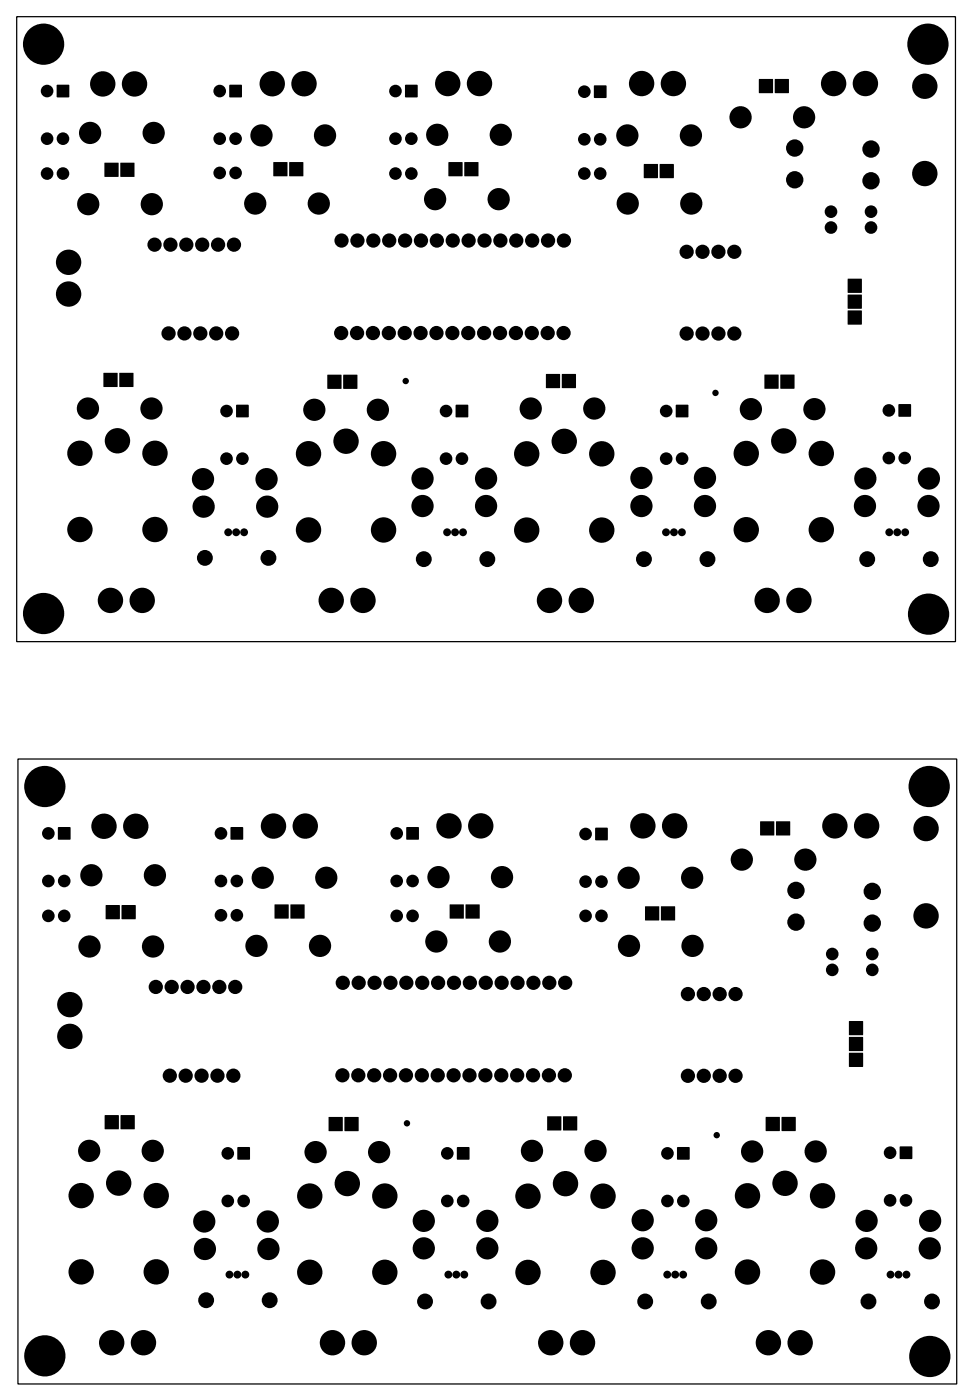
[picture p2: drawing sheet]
<svg xmlns="http://www.w3.org/2000/svg" width="156mm" height="224mm" viewBox="0 0 156 224" stroke-linecap="round" stroke-linejoin="round" font-family="sans-serif">
<g fill="#000">
<path d="M9.1 13.6h1.9v1.9h-1.9z" fill-rule="evenodd"/>
<path d="M36.7 13.6h1.9v1.9h-1.9z" fill-rule="evenodd"/>
<path d="M64.8 13.6h1.9v1.9h-1.9z" fill-rule="evenodd"/>
<path d="M95 13.7h1.9v1.9h-1.9z" fill-rule="evenodd"/>
<path d="M121.4 12.7h2.2v2.2h-2.2z" fill-rule="evenodd"/>
<path d="M123.9 12.7h2.2v2.2h-2.2z" fill-rule="evenodd"/>
<path d="M16.7 26.1h2.2v2.2h-2.2z" fill-rule="evenodd"/>
<path d="M19.3 26.1h2.2v2.2h-2.2z" fill-rule="evenodd"/>
<path d="M43.7 26h2.2v2.2h-2.2z" fill-rule="evenodd"/>
<path d="M46.3 26h2.2v2.2h-2.2z" fill-rule="evenodd"/>
<path d="M71.7 26h2.2v2.2h-2.2z" fill-rule="evenodd"/>
<path d="M74.3 26h2.2v2.2h-2.2z" fill-rule="evenodd"/>
<path d="M103 26.3h2.2v2.2h-2.2z" fill-rule="evenodd"/>
<path d="M105.5 26.3h2.2v2.2h-2.2z" fill-rule="evenodd"/>
<path d="M16.6 59.7h2.2v2.2h-2.2z" fill-rule="evenodd"/>
<path d="M19.1 59.7h2.2v2.2h-2.2z" fill-rule="evenodd"/>
<path d="M52.4 60h2.2v2.2h-2.2z" fill-rule="evenodd"/>
<path d="M54.9 60h2.2v2.2h-2.2z" fill-rule="evenodd"/>
<path d="M87.3 59.9h2.2v2.2h-2.2z" fill-rule="evenodd"/>
<path d="M89.8 59.9h2.3v2.2h-2.3z" fill-rule="evenodd"/>
<path d="M122.2 60h2.3v2.2h-2.3z" fill-rule="evenodd"/>
<path d="M124.8 60h2.2v2.2h-2.2z" fill-rule="evenodd"/>
<path d="M135.6 44.6h2.2v2.2h-2.2z" fill-rule="evenodd"/>
<path d="M135.6 47.2h2.2v2.2h-2.2z" fill-rule="evenodd"/>
<path d="M135.6 49.7h2.2v2.2h-2.2z" fill-rule="evenodd"/>
<path d="M37.8 64.8h1.9v1.9h-1.9z" fill-rule="evenodd"/>
<path d="M72.9 64.8h1.9v1.9h-1.9z" fill-rule="evenodd"/>
<path d="M108.1 64.8h1.9v1.9h-1.9z" fill-rule="evenodd"/>
<path d="M143.7 64.7h1.9v1.9h-1.9z" fill-rule="evenodd"/>
<path d="M9.3 132.4h1.9v1.9h-1.9z" fill-rule="evenodd"/>
<path d="M36.9 132.4h1.9v1.9h-1.9z" fill-rule="evenodd"/>
<path d="M65 132.4h1.9v1.9h-1.9z" fill-rule="evenodd"/>
<path d="M95.2 132.5h1.9v1.9h-1.9z" fill-rule="evenodd"/>
<path d="M121.6 131.4h2.2v2.3h-2.2z" fill-rule="evenodd"/>
<path d="M124.1 131.4h2.2v2.3h-2.2z" fill-rule="evenodd"/>
<path d="M16.9 144.8h2.2v2.3h-2.2z" fill-rule="evenodd"/>
<path d="M19.5 144.8h2.2v2.3h-2.2z" fill-rule="evenodd"/>
<path d="M43.9 144.7h2.2v2.3h-2.2z" fill-rule="evenodd"/>
<path d="M46.5 144.7h2.2v2.3h-2.2z" fill-rule="evenodd"/>
<path d="M71.9 144.7h2.2v2.3h-2.2z" fill-rule="evenodd"/>
<path d="M74.5 144.7h2.2v2.3h-2.2z" fill-rule="evenodd"/>
<path d="M103.2 145h2.2v2.3h-2.2z" fill-rule="evenodd"/>
<path d="M105.7 145h2.2v2.3h-2.2z" fill-rule="evenodd"/>
<path d="M16.8 178.4h2.2v2.3h-2.2z" fill-rule="evenodd"/>
<path d="M19.3 178.4h2.2v2.3h-2.2z" fill-rule="evenodd"/>
<path d="M52.6 178.7h2.2v2.3h-2.2z" fill-rule="evenodd"/>
<path d="M55.1 178.7h2.2v2.3h-2.2z" fill-rule="evenodd"/>
<path d="M87.5 178.6h2.2v2.3h-2.2z" fill-rule="evenodd"/>
<path d="M90 178.6h2.3v2.3h-2.3z" fill-rule="evenodd"/>
<path d="M122.4 178.7h2.3v2.3h-2.3z" fill-rule="evenodd"/>
<path d="M125 178.7h2.2v2.3h-2.2z" fill-rule="evenodd"/>
<path d="M135.8 163.4h2.2v2.2h-2.2z" fill-rule="evenodd"/>
<path d="M135.8 165.9h2.2v2.3h-2.2z" fill-rule="evenodd"/>
<path d="M135.8 168.5h2.2v2.2h-2.2z" fill-rule="evenodd"/>
<path d="M38 183.6h1.9v1.9h-1.9z" fill-rule="evenodd"/>
<path d="M73.1 183.6h1.9v1.9h-1.9z" fill-rule="evenodd"/>
<path d="M108.3 183.6h1.9v1.9h-1.9z" fill-rule="evenodd"/>
<path d="M143.9 183.5h1.9v1.9h-1.9z" fill-rule="evenodd"/>
<circle cx="7" cy="7.1" r="3.3"/>
<circle cx="7.5" cy="14.6" r="1.01"/>
<circle cx="16.4" cy="13.4" r="2.03"/>
<circle cx="21.5" cy="13.4" r="2.03"/>
<circle cx="35.1" cy="14.6" r="1.01"/>
<circle cx="43.5" cy="13.4" r="2.03"/>
<circle cx="48.6" cy="13.4" r="2.03"/>
<circle cx="63.2" cy="14.6" r="1.01"/>
<circle cx="71.6" cy="13.4" r="2.03"/>
<circle cx="76.7" cy="13.4" r="2.03"/>
<circle cx="93.4" cy="14.7" r="1.01"/>
<circle cx="102.6" cy="13.4" r="2.03"/>
<circle cx="107.7" cy="13.4" r="2.03"/>
<circle cx="118.4" cy="18.8" r="1.78"/>
<circle cx="128.6" cy="18.8" r="1.78"/>
<circle cx="133.3" cy="13.4" r="2.03"/>
<circle cx="138.4" cy="13.4" r="2.03"/>
<circle cx="147.9" cy="13.8" r="2.03"/>
<circle cx="148.4" cy="7.1" r="3.3"/>
<circle cx="7.5" cy="22.2" r="1.01"/>
<circle cx="7.5" cy="27.8" r="1.01"/>
<circle cx="10.1" cy="27.8" r="1.01"/>
<circle cx="10.1" cy="22.2" r="1.01"/>
<circle cx="14.1" cy="32.7" r="1.78"/>
<circle cx="14.4" cy="21.3" r="1.78"/>
<circle cx="24.3" cy="32.7" r="1.78"/>
<circle cx="24.6" cy="21.3" r="1.78"/>
<circle cx="24.7" cy="39.2" r="1.14"/>
<circle cx="27.2" cy="39.2" r="1.14"/>
<circle cx="29.8" cy="39.2" r="1.14"/>
<circle cx="32.3" cy="39.2" r="1.14"/>
<circle cx="34.9" cy="39.2" r="1.14"/>
<circle cx="35.1" cy="27.7" r="1.01"/>
<circle cx="35.1" cy="22.2" r="1.01"/>
<circle cx="37.4" cy="39.2" r="1.14"/>
<circle cx="37.7" cy="27.7" r="1.01"/>
<circle cx="37.7" cy="22.2" r="1.01"/>
<circle cx="40.8" cy="32.6" r="1.78"/>
<circle cx="41.8" cy="21.7" r="1.78"/>
<circle cx="51" cy="32.6" r="1.78"/>
<circle cx="52" cy="21.7" r="1.78"/>
<circle cx="54.6" cy="38.5" r="1.14"/>
<circle cx="57.1" cy="38.5" r="1.14"/>
<circle cx="59.7" cy="38.5" r="1.14"/>
<circle cx="62.2" cy="38.5" r="1.14"/>
<circle cx="63.2" cy="27.8" r="1.01"/>
<circle cx="63.2" cy="22.2" r="1.01"/>
<circle cx="64.8" cy="38.5" r="1.14"/>
<circle cx="65.8" cy="27.8" r="1.01"/>
<circle cx="65.8" cy="22.2" r="1.01"/>
<circle cx="67.3" cy="38.5" r="1.14"/>
<circle cx="69.6" cy="31.9" r="1.78"/>
<circle cx="69.8" cy="38.5" r="1.14"/>
<circle cx="69.9" cy="21.6" r="1.78"/>
<circle cx="72.4" cy="38.5" r="1.14"/>
<circle cx="74.9" cy="38.5" r="1.14"/>
<circle cx="77.5" cy="38.5" r="1.14"/>
<circle cx="79.7" cy="31.9" r="1.78"/>
<circle cx="80" cy="38.5" r="1.14"/>
<circle cx="80.1" cy="21.6" r="1.78"/>
<circle cx="82.5" cy="38.5" r="1.14"/>
<circle cx="85.1" cy="38.5" r="1.14"/>
<circle cx="87.6" cy="38.5" r="1.14"/>
<circle cx="90.2" cy="38.5" r="1.14"/>
<circle cx="93.4" cy="27.8" r="1.01"/>
<circle cx="93.4" cy="22.3" r="1.01"/>
<circle cx="96" cy="27.8" r="1.01"/>
<circle cx="96" cy="22.3" r="1.01"/>
<circle cx="100.3" cy="21.7" r="1.78"/>
<circle cx="100.4" cy="32.6" r="1.78"/>
<circle cx="110.5" cy="21.7" r="1.78"/>
<circle cx="110.5" cy="32.6" r="1.78"/>
<circle cx="127.1" cy="28.8" r="1.39"/>
<circle cx="127.1" cy="23.7" r="1.39"/>
<circle cx="132.9" cy="33.9" r="1.01"/>
<circle cx="132.9" cy="36.4" r="1.01"/>
<circle cx="139.3" cy="28.9" r="1.39"/>
<circle cx="139.3" cy="23.9" r="1.39"/>
<circle cx="139.3" cy="36.4" r="1.01"/>
<circle cx="139.3" cy="33.9" r="1.01"/>
<circle cx="147.9" cy="27.8" r="2.03"/>
<circle cx="11" cy="47" r="2.03"/>
<circle cx="11" cy="42" r="2.03"/>
<circle cx="26.9" cy="53.4" r="1.14"/>
<circle cx="29.5" cy="53.4" r="1.14"/>
<circle cx="32" cy="53.4" r="1.14"/>
<circle cx="34.6" cy="53.4" r="1.14"/>
<circle cx="37.1" cy="53.4" r="1.14"/>
<circle cx="54.5" cy="53.3" r="1.14"/>
<circle cx="57.1" cy="53.3" r="1.14"/>
<circle cx="59.6" cy="53.3" r="1.14"/>
<circle cx="62.2" cy="53.3" r="1.14"/>
<circle cx="64.7" cy="53.3" r="1.14"/>
<circle cx="67.2" cy="53.3" r="1.14"/>
<circle cx="69.8" cy="53.3" r="1.14"/>
<circle cx="72.3" cy="53.3" r="1.14"/>
<circle cx="74.9" cy="53.3" r="1.14"/>
<circle cx="77.4" cy="53.3" r="1.14"/>
<circle cx="79.9" cy="53.3" r="1.14"/>
<circle cx="82.5" cy="53.3" r="1.14"/>
<circle cx="85" cy="53.3" r="1.14"/>
<circle cx="87.6" cy="53.3" r="1.14"/>
<circle cx="90.1" cy="53.3" r="1.14"/>
<circle cx="109.8" cy="40.3" r="1.14"/>
<circle cx="109.8" cy="53.4" r="1.14"/>
<circle cx="112.3" cy="53.4" r="1.14"/>
<circle cx="112.3" cy="40.3" r="1.14"/>
<circle cx="114.9" cy="53.4" r="1.14"/>
<circle cx="114.9" cy="40.3" r="1.14"/>
<circle cx="117.4" cy="40.3" r="1.14"/>
<circle cx="117.4" cy="53.4" r="1.14"/>
<circle cx="12.8" cy="72.5" r="2.03"/>
<circle cx="14.1" cy="65.4" r="1.78"/>
<circle cx="18.8" cy="70.5" r="2.03"/>
<circle cx="24.2" cy="65.4" r="1.78"/>
<circle cx="24.8" cy="72.5" r="2.03"/>
<circle cx="32.5" cy="76.7" r="1.78"/>
<circle cx="36.2" cy="65.8" r="1.01"/>
<circle cx="36.2" cy="73.4" r="1.01"/>
<circle cx="38.8" cy="73.4" r="1.01"/>
<circle cx="42.6" cy="76.7" r="1.78"/>
<circle cx="49.3" cy="72.6" r="2.03"/>
<circle cx="50.3" cy="65.6" r="1.78"/>
<circle cx="55.3" cy="70.6" r="2.03"/>
<circle cx="60.4" cy="65.6" r="1.78"/>
<circle cx="61.3" cy="72.6" r="2.03"/>
<circle cx="64.9" cy="61" r=".51"/>
<circle cx="67.6" cy="76.6" r="1.78"/>
<circle cx="71.3" cy="65.8" r="1.01"/>
<circle cx="71.3" cy="73.4" r="1.01"/>
<circle cx="73.9" cy="73.4" r="1.01"/>
<circle cx="77.7" cy="76.6" r="1.78"/>
<circle cx="84.2" cy="72.6" r="2.03"/>
<circle cx="84.9" cy="65.4" r="1.78"/>
<circle cx="90.2" cy="70.6" r="2.03"/>
<circle cx="95" cy="65.4" r="1.78"/>
<circle cx="96.2" cy="72.6" r="2.03"/>
<circle cx="102.6" cy="76.5" r="1.78"/>
<circle cx="106.5" cy="65.8" r="1.01"/>
<circle cx="106.5" cy="73.4" r="1.01"/>
<circle cx="109.1" cy="73.4" r="1.01"/>
<circle cx="112.7" cy="76.5" r="1.78"/>
<circle cx="114.4" cy="62.9" r=".51"/>
<circle cx="119.3" cy="72.6" r="2.03"/>
<circle cx="120.1" cy="65.5" r="1.78"/>
<circle cx="125.3" cy="70.6" r="2.03"/>
<circle cx="130.2" cy="65.5" r="1.78"/>
<circle cx="131.3" cy="72.6" r="2.03"/>
<circle cx="138.4" cy="76.6" r="1.78"/>
<circle cx="142.1" cy="65.7" r="1.01"/>
<circle cx="142.1" cy="73.3" r="1.01"/>
<circle cx="144.7" cy="73.3" r="1.01"/>
<circle cx="148.5" cy="76.6" r="1.78"/>
<circle cx="7" cy="98.2" r="3.3"/>
<circle cx="12.8" cy="84.7" r="2.03"/>
<circle cx="17.7" cy="96.1" r="2.03"/>
<circle cx="22.7" cy="96.1" r="2.03"/>
<circle cx="24.8" cy="84.7" r="2.03"/>
<circle cx="32.6" cy="81.1" r="1.78"/>
<circle cx="32.8" cy="89.3" r="1.27"/>
<circle cx="36.5" cy="85.2" r=".63"/>
<circle cx="37.8" cy="85.2" r=".63"/>
<circle cx="39" cy="85.2" r=".63"/>
<circle cx="42.7" cy="81.1" r="1.78"/>
<circle cx="42.9" cy="89.3" r="1.27"/>
<circle cx="49.3" cy="84.8" r="2.03"/>
<circle cx="53" cy="96.1" r="2.03"/>
<circle cx="58" cy="96.1" r="2.03"/>
<circle cx="61.3" cy="84.8" r="2.03"/>
<circle cx="67.6" cy="81" r="1.78"/>
<circle cx="67.8" cy="89.5" r="1.27"/>
<circle cx="71.5" cy="85.2" r=".63"/>
<circle cx="72.8" cy="85.2" r=".63"/>
<circle cx="74" cy="85.2" r=".63"/>
<circle cx="77.7" cy="81" r="1.78"/>
<circle cx="77.9" cy="89.5" r="1.27"/>
<circle cx="84.2" cy="84.8" r="2.03"/>
<circle cx="87.9" cy="96.1" r="2.03"/>
<circle cx="92.9" cy="96.1" r="2.03"/>
<circle cx="96.2" cy="84.8" r="2.03"/>
<circle cx="102.6" cy="81" r="1.78"/>
<circle cx="103" cy="89.5" r="1.27"/>
<circle cx="106.5" cy="85.2" r=".63"/>
<circle cx="107.8" cy="85.2" r=".63"/>
<circle cx="109" cy="85.2" r=".63"/>
<circle cx="112.7" cy="81" r="1.78"/>
<circle cx="113.1" cy="89.5" r="1.27"/>
<circle cx="119.3" cy="84.8" r="2.03"/>
<circle cx="122.7" cy="96.1" r="2.03"/>
<circle cx="127.7" cy="96.1" r="2.03"/>
<circle cx="131.3" cy="84.8" r="2.03"/>
<circle cx="138.3" cy="81" r="1.78"/>
<circle cx="138.7" cy="89.5" r="1.27"/>
<circle cx="142.2" cy="85.2" r=".63"/>
<circle cx="143.5" cy="85.2" r=".63"/>
<circle cx="144.7" cy="85.2" r=".63"/>
<circle cx="148.5" cy="81" r="1.78"/>
<circle cx="148.5" cy="98.3" r="3.3"/>
<circle cx="148.8" cy="89.5" r="1.27"/>
<circle cx="7.2" cy="125.9" r="3.3"/>
<circle cx="7.7" cy="133.4" r="1.01"/>
<circle cx="16.6" cy="132.2" r="2.03"/>
<circle cx="21.7" cy="132.2" r="2.03"/>
<circle cx="35.3" cy="133.4" r="1.01"/>
<circle cx="43.7" cy="132.2" r="2.03"/>
<circle cx="48.8" cy="132.2" r="2.03"/>
<circle cx="63.4" cy="133.4" r="1.01"/>
<circle cx="71.8" cy="132.1" r="2.03"/>
<circle cx="76.9" cy="132.1" r="2.03"/>
<circle cx="93.6" cy="133.5" r="1.01"/>
<circle cx="102.8" cy="132.1" r="2.03"/>
<circle cx="107.9" cy="132.1" r="2.03"/>
<circle cx="118.6" cy="137.5" r="1.78"/>
<circle cx="128.8" cy="137.5" r="1.78"/>
<circle cx="133.5" cy="132.1" r="2.03"/>
<circle cx="138.6" cy="132.1" r="2.03"/>
<circle cx="148.1" cy="132.6" r="2.03"/>
<circle cx="148.6" cy="125.9" r="3.3"/>
<circle cx="7.7" cy="146.6" r="1.01"/>
<circle cx="7.7" cy="141" r="1.01"/>
<circle cx="10.3" cy="141" r="1.01"/>
<circle cx="10.3" cy="146.6" r="1.01"/>
<circle cx="14.3" cy="151.4" r="1.78"/>
<circle cx="14.6" cy="140" r="1.78"/>
<circle cx="24.5" cy="151.4" r="1.78"/>
<circle cx="24.8" cy="140" r="1.78"/>
<circle cx="24.9" cy="157.9" r="1.14"/>
<circle cx="27.4" cy="157.9" r="1.14"/>
<circle cx="30" cy="157.9" r="1.14"/>
<circle cx="32.5" cy="157.9" r="1.14"/>
<circle cx="35.1" cy="157.9" r="1.14"/>
<circle cx="35.3" cy="141" r="1.01"/>
<circle cx="35.3" cy="146.5" r="1.01"/>
<circle cx="37.6" cy="157.9" r="1.14"/>
<circle cx="37.9" cy="141" r="1.01"/>
<circle cx="37.9" cy="146.5" r="1.01"/>
<circle cx="41" cy="151.3" r="1.78"/>
<circle cx="42" cy="140.4" r="1.78"/>
<circle cx="51.2" cy="151.3" r="1.78"/>
<circle cx="52.2" cy="140.4" r="1.78"/>
<circle cx="54.8" cy="157.3" r="1.14"/>
<circle cx="57.3" cy="157.3" r="1.14"/>
<circle cx="59.9" cy="157.3" r="1.14"/>
<circle cx="62.4" cy="157.3" r="1.14"/>
<circle cx="63.4" cy="141" r="1.01"/>
<circle cx="63.4" cy="146.6" r="1.01"/>
<circle cx="65" cy="157.3" r="1.14"/>
<circle cx="66" cy="141" r="1.01"/>
<circle cx="66" cy="146.6" r="1.01"/>
<circle cx="67.5" cy="157.3" r="1.14"/>
<circle cx="69.8" cy="150.6" r="1.78"/>
<circle cx="70" cy="157.3" r="1.14"/>
<circle cx="70.1" cy="140.3" r="1.78"/>
<circle cx="72.6" cy="157.3" r="1.14"/>
<circle cx="75.1" cy="157.3" r="1.14"/>
<circle cx="77.7" cy="157.3" r="1.14"/>
<circle cx="79.9" cy="150.6" r="1.78"/>
<circle cx="80.2" cy="157.3" r="1.14"/>
<circle cx="80.3" cy="140.3" r="1.78"/>
<circle cx="82.7" cy="157.3" r="1.14"/>
<circle cx="85.3" cy="157.3" r="1.14"/>
<circle cx="87.8" cy="157.3" r="1.14"/>
<circle cx="90.4" cy="157.3" r="1.14"/>
<circle cx="93.6" cy="146.6" r="1.01"/>
<circle cx="93.6" cy="141.1" r="1.01"/>
<circle cx="96.2" cy="146.6" r="1.01"/>
<circle cx="96.2" cy="141.1" r="1.01"/>
<circle cx="100.5" cy="140.4" r="1.78"/>
<circle cx="100.6" cy="151.3" r="1.78"/>
<circle cx="110" cy="159.1" r="1.14"/>
<circle cx="110.7" cy="140.4" r="1.78"/>
<circle cx="110.7" cy="151.3" r="1.78"/>
<circle cx="112.5" cy="159.1" r="1.14"/>
<circle cx="115.1" cy="159.1" r="1.14"/>
<circle cx="117.6" cy="159.1" r="1.14"/>
<circle cx="127.3" cy="147.6" r="1.39"/>
<circle cx="127.3" cy="142.5" r="1.39"/>
<circle cx="133.1" cy="152.7" r="1.01"/>
<circle cx="133.1" cy="155.2" r="1.01"/>
<circle cx="139.5" cy="147.7" r="1.39"/>
<circle cx="139.5" cy="142.6" r="1.39"/>
<circle cx="139.5" cy="152.7" r="1.01"/>
<circle cx="139.5" cy="155.2" r="1.01"/>
<circle cx="148.1" cy="146.5" r="2.03"/>
<circle cx="11.2" cy="160.7" r="2.03"/>
<circle cx="11.2" cy="165.8" r="2.03"/>
<circle cx="27.1" cy="172.1" r="1.14"/>
<circle cx="29.7" cy="172.1" r="1.14"/>
<circle cx="32.2" cy="172.1" r="1.14"/>
<circle cx="34.8" cy="172.1" r="1.14"/>
<circle cx="37.3" cy="172.1" r="1.14"/>
<circle cx="54.7" cy="172.1" r="1.14"/>
<circle cx="57.3" cy="172.1" r="1.14"/>
<circle cx="59.8" cy="172.1" r="1.14"/>
<circle cx="62.4" cy="172.1" r="1.14"/>
<circle cx="64.9" cy="172.1" r="1.14"/>
<circle cx="65.1" cy="179.7" r=".51"/>
<circle cx="67.4" cy="172.1" r="1.14"/>
<circle cx="70" cy="172.1" r="1.14"/>
<circle cx="72.5" cy="172.1" r="1.14"/>
<circle cx="75.1" cy="172.1" r="1.14"/>
<circle cx="77.6" cy="172.1" r="1.14"/>
<circle cx="80.1" cy="172.1" r="1.14"/>
<circle cx="82.7" cy="172.1" r="1.14"/>
<circle cx="85.2" cy="172.1" r="1.14"/>
<circle cx="87.8" cy="172.1" r="1.14"/>
<circle cx="90.3" cy="172.1" r="1.14"/>
<circle cx="110" cy="172.1" r="1.14"/>
<circle cx="112.5" cy="172.1" r="1.14"/>
<circle cx="115.1" cy="172.1" r="1.14"/>
<circle cx="117.6" cy="172.1" r="1.14"/>
<circle cx="13" cy="191.3" r="2.03"/>
<circle cx="14.3" cy="184.1" r="1.78"/>
<circle cx="19" cy="189.3" r="2.03"/>
<circle cx="24.4" cy="184.1" r="1.78"/>
<circle cx="25" cy="191.3" r="2.03"/>
<circle cx="32.7" cy="195.4" r="1.78"/>
<circle cx="32.8" cy="199.8" r="1.78"/>
<circle cx="36.4" cy="192.2" r="1.01"/>
<circle cx="36.4" cy="184.6" r="1.01"/>
<circle cx="39" cy="192.2" r="1.01"/>
<circle cx="42.8" cy="195.4" r="1.78"/>
<circle cx="42.9" cy="199.8" r="1.78"/>
<circle cx="49.5" cy="191.4" r="2.03"/>
<circle cx="50.5" cy="184.3" r="1.78"/>
<circle cx="55.5" cy="189.4" r="2.03"/>
<circle cx="60.6" cy="184.3" r="1.78"/>
<circle cx="61.5" cy="191.4" r="2.03"/>
<circle cx="67.8" cy="199.7" r="1.78"/>
<circle cx="67.8" cy="195.3" r="1.78"/>
<circle cx="71.5" cy="192.2" r="1.01"/>
<circle cx="71.5" cy="184.6" r="1.01"/>
<circle cx="74.1" cy="192.2" r="1.01"/>
<circle cx="77.9" cy="195.3" r="1.78"/>
<circle cx="77.9" cy="199.7" r="1.78"/>
<circle cx="84.4" cy="191.4" r="2.03"/>
<circle cx="85.1" cy="184.1" r="1.78"/>
<circle cx="90.4" cy="189.4" r="2.03"/>
<circle cx="95.2" cy="184.1" r="1.78"/>
<circle cx="96.4" cy="191.4" r="2.03"/>
<circle cx="102.8" cy="195.2" r="1.78"/>
<circle cx="102.8" cy="199.7" r="1.78"/>
<circle cx="106.7" cy="184.6" r="1.01"/>
<circle cx="106.7" cy="192.2" r="1.01"/>
<circle cx="109.3" cy="192.2" r="1.01"/>
<circle cx="112.9" cy="195.2" r="1.78"/>
<circle cx="112.9" cy="199.7" r="1.78"/>
<circle cx="114.6" cy="181.6" r=".51"/>
<circle cx="119.5" cy="191.3" r="2.03"/>
<circle cx="120.3" cy="184.2" r="1.78"/>
<circle cx="125.5" cy="189.3" r="2.03"/>
<circle cx="130.4" cy="184.2" r="1.78"/>
<circle cx="131.5" cy="191.3" r="2.03"/>
<circle cx="138.5" cy="199.7" r="1.78"/>
<circle cx="138.6" cy="195.3" r="1.78"/>
<circle cx="142.3" cy="184.5" r="1.01"/>
<circle cx="142.3" cy="192.1" r="1.01"/>
<circle cx="144.9" cy="192.1" r="1.01"/>
<circle cx="148.7" cy="199.7" r="1.78"/>
<circle cx="148.7" cy="195.3" r="1.78"/>
<circle cx="7.2" cy="217" r="3.3"/>
<circle cx="13" cy="203.5" r="2.03"/>
<circle cx="17.9" cy="214.8" r="2.03"/>
<circle cx="22.9" cy="214.8" r="2.03"/>
<circle cx="25" cy="203.5" r="2.03"/>
<circle cx="33" cy="208.1" r="1.27"/>
<circle cx="36.7" cy="204" r=".63"/>
<circle cx="38" cy="204" r=".63"/>
<circle cx="39.2" cy="204" r=".63"/>
<circle cx="43.1" cy="208.1" r="1.27"/>
<circle cx="49.5" cy="203.6" r="2.03"/>
<circle cx="53.2" cy="214.8" r="2.03"/>
<circle cx="58.2" cy="214.8" r="2.03"/>
<circle cx="61.5" cy="203.6" r="2.03"/>
<circle cx="68" cy="208.3" r="1.27"/>
<circle cx="71.7" cy="204" r=".63"/>
<circle cx="73" cy="204" r=".63"/>
<circle cx="74.2" cy="204" r=".63"/>
<circle cx="78.1" cy="208.3" r="1.27"/>
<circle cx="84.4" cy="203.6" r="2.03"/>
<circle cx="88.1" cy="214.8" r="2.03"/>
<circle cx="93.1" cy="214.8" r="2.03"/>
<circle cx="96.4" cy="203.6" r="2.03"/>
<circle cx="103.2" cy="208.3" r="1.27"/>
<circle cx="106.7" cy="204" r=".63"/>
<circle cx="108" cy="204" r=".63"/>
<circle cx="109.2" cy="204" r=".63"/>
<circle cx="113.3" cy="208.3" r="1.27"/>
<circle cx="119.5" cy="203.5" r="2.03"/>
<circle cx="122.9" cy="214.8" r="2.03"/>
<circle cx="127.9" cy="214.8" r="2.03"/>
<circle cx="131.5" cy="203.5" r="2.03"/>
<circle cx="138.9" cy="208.3" r="1.27"/>
<circle cx="142.4" cy="204" r=".63"/>
<circle cx="143.7" cy="204" r=".63"/>
<circle cx="144.9" cy="204" r=".63"/>
<circle cx="148.7" cy="217.1" r="3.3"/>
<circle cx="149" cy="208.3" r="1.27"/>
</g>
<path d="M2.7 2.7h150.1v100h-150.1zM2.9 121.4h150.1v100h-150.1z" fill="none" stroke="#000" stroke-width=".2"/>
</svg>
